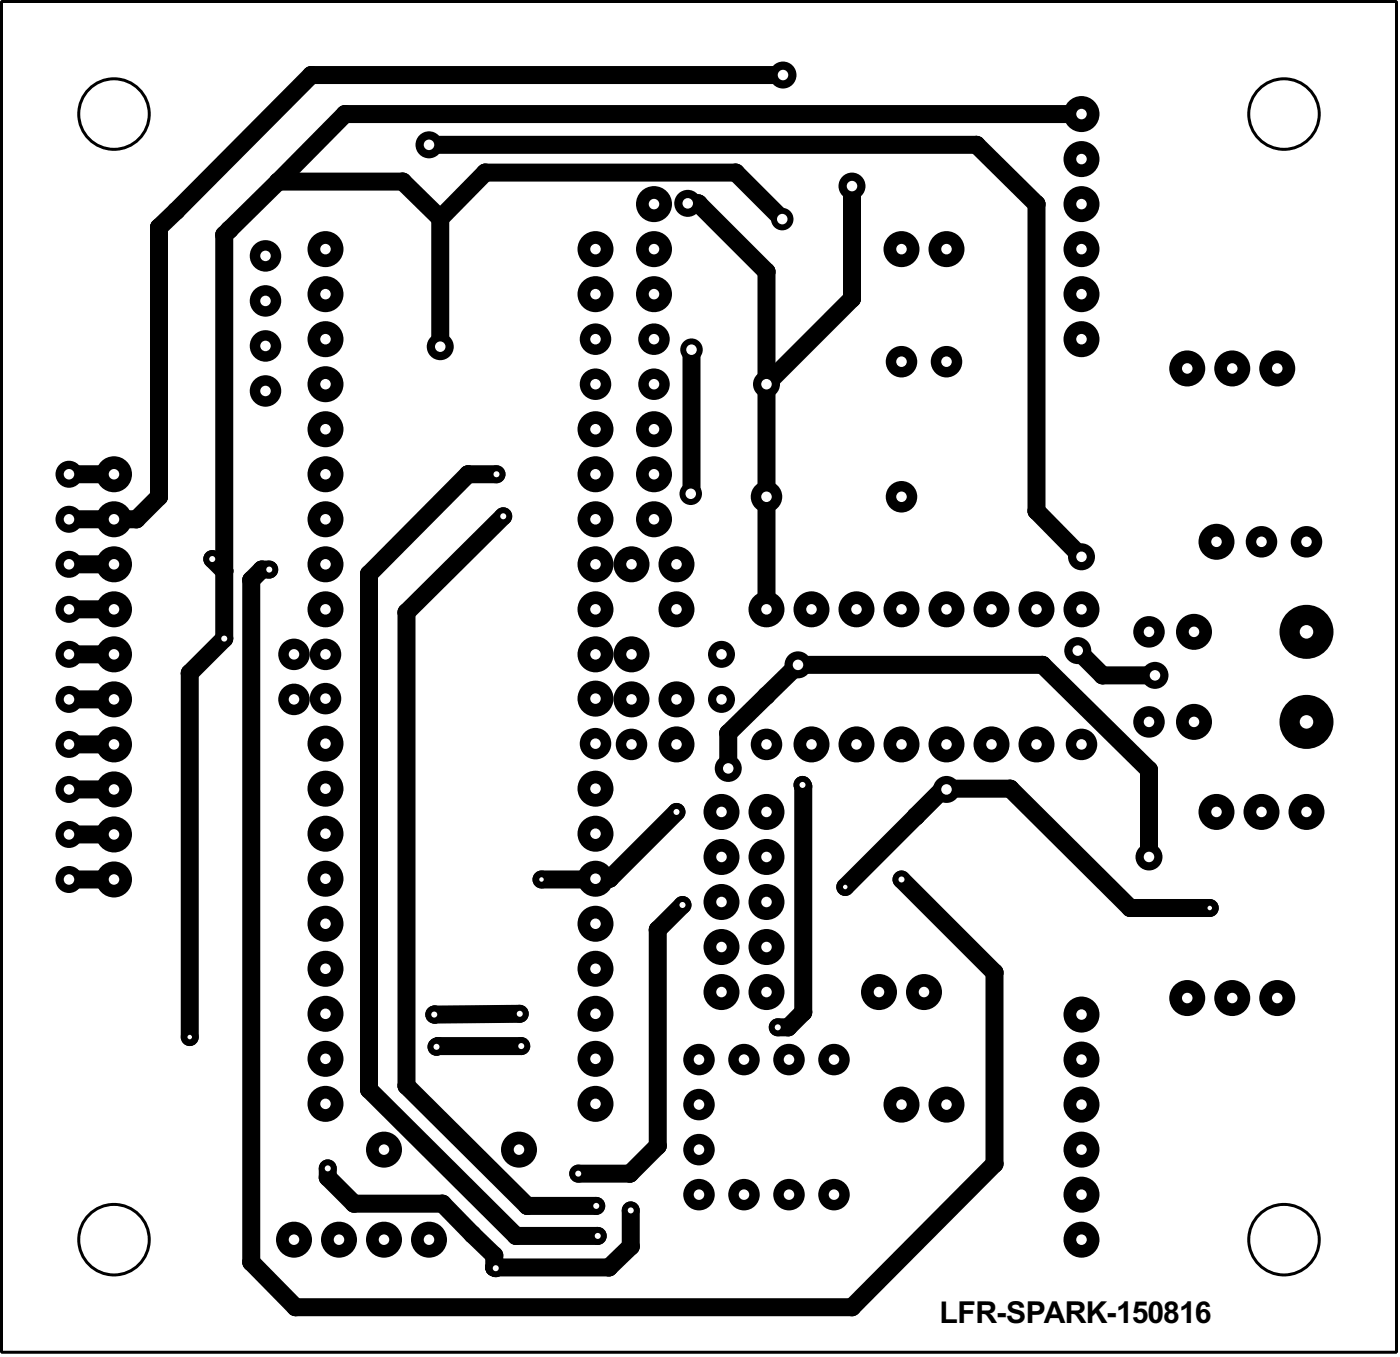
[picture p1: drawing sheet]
<svg xmlns="http://www.w3.org/2000/svg" width="79mm" height="77mm" viewBox="0 0 79 77" stroke-linecap="round" stroke-linejoin="round" font-family="sans-serif">
<defs><g id="words">
<text font-size="1.9" x="53" y="74.6">LFR-SPARK-150816</text>
</g></defs>
<g fill="none" stroke="#000" stroke-width="1">
<path d="M15.7 10.2h7l2.1 2.1M15.7 10.2l-3 3.1v22.7l-2 2v20.5M24.2 8.2h30.9l3.4 3.3v17.3l2.5 2.6M24.8 12.3l2.6-2.6h14.1l2.7 2.7M24.8 12.3v7.3M38.8 11.5h.6l3.9 3.8v19.1M39 19.7v8.2M44.2 4.2h-26.6l-8.6 8.6v15.2l-1.3 1.3h-3.8M48.1 10.5v6.3l-4.8 4.9M61 6.4h-41.5l-3.8 3.8M3.9 26.8h2.5M3.9 31.8h2.5"/>
<path d="M3.9 34.4h2.5M3.9 36.9h2.5M3.9 39.5h2.5M12 31.5l.7 .7M15.2 32.1h-.4l-.6 .6v38.5l2.5 2.5h31.4l8-8v-10.8l-5.2-5.3M28 26.8h-1.6l-5.6 5.6v29.1l8.3 8.2h4.6M28.4 29.1l-5.5 5.4v26.8l6.9 6.7h3.9M60.8 36.7l1.4 1.4h3M3.9 42h2.5M3.9 44.5h2.5M3.9 47.1h2.5M3.9 49.6h2.5"/>
<path d="M29.3 57.2h-4.8M29.4 59l-4.8 .1M38.2 45.8l-3.8 3.8h-3.8M38.5 51.1l-1.4 1.4v12.1l-1.5 1.6h-3M41.1 43.3v-1.9l3.9-3.9h13.8l6.1 5.9v4.9M45.3 44.3v12.8l-.8 .9h-.6M47.7 50l5.5-5.5h3.8l6.8 6.7h4.5M18.5 65.9v.5l1.5 1.5h5l2.9 2.9v.7M27.9 71.5h.1M35.6 68.3v2l-1.2 1.2h-6.5"/>
</g>
<g fill="#000">
<circle cx="9" cy="12.8" r=".51"/>
<circle cx="9.9" cy="11.9" r=".51"/>
<circle cx="12.7" cy="13.3" r=".51"/>
<circle cx="13" cy="13" r=".51"/>
<circle cx="15.7" cy="10.2" r=".51"/>
<circle cx="17.6" cy="4.2" r=".51"/>
<circle cx="19.5" cy="6.4" r=".51"/>
<circle cx="22.7" cy="10.2" r=".51"/>
<circle cx="24.2" cy="8.2" r=".76"/>
<circle cx="24.8" cy="12.3" r=".51"/>
<circle cx="27.4" cy="9.7" r=".51"/>
<circle cx="39.4" cy="11.5" r=".51"/>
<circle cx="39.5" cy="11.5" r=".51"/>
<circle cx="41.5" cy="9.7" r=".51"/>
<circle cx="43.3" cy="15.3" r=".51"/>
<circle cx="48.1" cy="16.8" r=".51"/>
<circle cx="55.1" cy="8.2" r=".51"/>
<circle cx="58.5" cy="11.5" r=".51"/>
<circle cx="7.7" cy="29.3" r=".51"/>
<circle cx="9" cy="28" r=".51"/>
<circle cx="10.7" cy="38" r=".51"/>
<circle cx="12.7" cy="32.2" r=".51"/>
<circle cx="14.2" cy="32.7" r=".51"/>
<circle cx="14.8" cy="32.1" r=".51"/>
<circle cx="20.8" cy="32.4" r=".51"/>
<circle cx="22.9" cy="34.5" r=".51"/>
<circle cx="26.4" cy="26.8" r=".51"/>
<circle cx="39" cy="27.9" r=".51"/>
<circle cx="43.3" cy="39.2" r=".51"/>
<circle cx="58.5" cy="28.8" r=".51"/>
<circle cx="58.8" cy="37.5" r=".51"/>
<circle cx="62.2" cy="38.1" r=".51"/>
<circle cx="24.6" cy="57.2" r=".51"/>
<circle cx="24.7" cy="59" r=".51"/>
<circle cx="33.6" cy="49.6" r=".51"/>
<circle cx="34.4" cy="49.6" r=".51"/>
<circle cx="37.1" cy="52.5" r=".51"/>
<circle cx="41.1" cy="41.4" r=".51"/>
<circle cx="44.5" cy="58" r=".51"/>
<circle cx="45.3" cy="44.4" r=".51"/>
<circle cx="45.3" cy="57.1" r=".51"/>
<circle cx="51.7" cy="46.1" r=".51"/>
<circle cx="53.2" cy="44.5" r=".51"/>
<circle cx="53.4" cy="44.5" r=".51"/>
<circle cx="56.1" cy="54.9" r=".51"/>
<circle cx="57" cy="44.5" r=".51"/>
<circle cx="63.8" cy="51.2" r=".51"/>
<circle cx="64.9" cy="43.4" r=".51"/>
<circle cx="14.2" cy="71.2" r=".51"/>
<circle cx="16.7" cy="73.7" r=".51"/>
<circle cx="18.5" cy="66.4" r=".51"/>
<circle cx="20" cy="67.9" r=".51"/>
<circle cx="20.8" cy="61.5" r=".51"/>
<circle cx="22.9" cy="61.3" r=".51"/>
<circle cx="25" cy="67.9" r=".51"/>
<circle cx="26.7" cy="69.6" r=".51"/>
<circle cx="27.9" cy="70.8" r=".51"/>
<circle cx="27.9" cy="71.5" r=".51"/>
<circle cx="29.1" cy="69.7" r=".51"/>
<circle cx="29.8" cy="68" r=".51"/>
<circle cx="34.4" cy="71.5" r=".51"/>
<circle cx="35.6" cy="66.2" r=".51"/>
<circle cx="35.6" cy="70.3" r=".51"/>
<circle cx="37.1" cy="64.6" r=".51"/>
<circle cx="48.1" cy="73.7" r=".51"/>
<circle cx="56.1" cy="65.7" r=".51"/>
</g>
<circle cx="53.2" cy="44.5" r=".51" fill="#000"/>
<circle cx="24.2" cy="8.2" r=".3" fill="#fff"/>
<circle cx="61" cy="31.4" r=".76" fill="#000"/>
<circle cx="61" cy="31.4" r=".3" fill="#fff"/>
<circle cx="43.3" cy="21.7" r=".76" fill="#000"/>
<circle cx="43.3" cy="21.7" r=".3" fill="#fff"/>
<circle cx="38.8" cy="11.5" r=".76" fill="#000"/>
<circle cx="38.8" cy="11.5" r=".3" fill="#fff"/>
<circle cx="39" cy="19.7" r=".64" fill="#000"/>
<circle cx="39" cy="19.7" r=".3" fill="#fff"/>
<circle cx="39" cy="27.9" r=".64" fill="#000"/>
<circle cx="39" cy="27.9" r=".3" fill="#fff"/>
<circle cx="12.7" cy="36" r=".51" fill="#000"/>
<circle cx="12.7" cy="36" r=".17" fill="#fff"/>
<circle cx="24.8" cy="19.6" r=".76" fill="#000"/>
<circle cx="24.8" cy="19.6" r=".3" fill="#fff"/>
<circle cx="60.8" cy="36.7" r=".76" fill="#000"/>
<circle cx="60.8" cy="36.7" r=".3" fill="#fff"/>
<circle cx="65.2" cy="38.1" r=".76" fill="#000"/>
<circle cx="65.2" cy="38.1" r=".3" fill="#fff"/>
<circle cx="53.4" cy="44.5" r=".76" fill="#000"/>
<circle cx="53.4" cy="44.5" r=".3" fill="#fff"/>
<circle cx="44.2" cy="12.4" r=".64" fill="#000"/>
<circle cx="44.2" cy="12.4" r=".3" fill="#fff"/>
<circle cx="12" cy="31.5" r=".51" fill="#000"/>
<circle cx="12" cy="31.5" r=".17" fill="#fff"/>
<circle cx="61" cy="57.2" r=".51" fill="#000"/>
<circle cx="61" cy="57.2" r=".13" fill="#fff"/>
<circle cx="61" cy="6.4" r=".51" fill="#000"/>
<circle cx="61" cy="6.4" r=".13" fill="#fff"/>
<circle cx="38.5" cy="51.1" r=".51" fill="#000"/>
<circle cx="38.5" cy="51.1" r=".17" fill="#fff"/>
<circle cx="32.6" cy="66.2" r=".51" fill="#000"/>
<circle cx="32.6" cy="66.2" r=".17" fill="#fff"/>
<circle cx="28.4" cy="29.1" r=".51" fill="#000"/>
<circle cx="28.4" cy="29.1" r=".17" fill="#fff"/>
<circle cx="33.7" cy="68" r=".51" fill="#000"/>
<circle cx="33.7" cy="68" r=".17" fill="#fff"/>
<circle cx="41.1" cy="43.3" r=".76" fill="#000"/>
<circle cx="41.1" cy="43.3" r=".3" fill="#fff"/>
<circle cx="3.9" cy="26.8" r=".76" fill="#000"/>
<circle cx="3.9" cy="26.8" r=".3" fill="#fff"/>
<circle cx="3.9" cy="29.3" r=".76" fill="#000"/>
<circle cx="3.9" cy="29.3" r=".3" fill="#fff"/>
<circle cx="3.9" cy="31.8" r=".76" fill="#000"/>
<circle cx="3.9" cy="31.8" r=".3" fill="#fff"/>
<circle cx="3.9" cy="34.4" r=".76" fill="#000"/>
<circle cx="3.9" cy="34.4" r=".3" fill="#fff"/>
<circle cx="3.9" cy="36.9" r=".76" fill="#000"/>
<circle cx="3.9" cy="36.9" r=".3" fill="#fff"/>
<circle cx="3.9" cy="39.5" r=".76" fill="#000"/>
<circle cx="3.9" cy="39.5" r=".3" fill="#fff"/>
<circle cx="3.9" cy="42" r=".76" fill="#000"/>
<circle cx="3.9" cy="42" r=".3" fill="#fff"/>
<circle cx="3.9" cy="44.5" r=".76" fill="#000"/>
<circle cx="3.9" cy="44.5" r=".3" fill="#fff"/>
<circle cx="3.9" cy="47.1" r=".76" fill="#000"/>
<circle cx="3.9" cy="47.1" r=".3" fill="#fff"/>
<circle cx="3.9" cy="49.6" r=".76" fill="#000"/>
<circle cx="3.9" cy="49.6" r=".3" fill="#fff"/>
<circle cx="43.9" cy="58" r=".51" fill="#000"/>
<circle cx="43.9" cy="58" r=".17" fill="#fff"/>
<circle cx="45.3" cy="44.3" r=".51" fill="#000"/>
<circle cx="45.3" cy="44.3" r=".17" fill="#fff"/>
<circle cx="29.4" cy="59" r=".51" fill="#000"/>
<circle cx="29.4" cy="59" r=".17" fill="#fff"/>
<circle cx="24.6" cy="59.1" r=".51" fill="#000"/>
<circle cx="24.6" cy="59.1" r=".17" fill="#fff"/>
<circle cx="28" cy="26.8" r=".51" fill="#000"/>
<circle cx="28" cy="26.8" r=".17" fill="#fff"/>
<circle cx="33.7" cy="69.7" r=".51" fill="#000"/>
<circle cx="33.7" cy="69.7" r=".17" fill="#fff"/>
<circle cx="35.6" cy="68.3" r=".51" fill="#000"/>
<circle cx="35.6" cy="68.3" r=".17" fill="#fff"/>
<circle cx="18.5" cy="65.9" r=".51" fill="#000"/>
<circle cx="18.5" cy="65.9" r=".17" fill="#fff"/>
<circle cx="28" cy="71.5" r=".51" fill="#000"/>
<circle cx="28" cy="71.5" r=".17" fill="#fff"/>
<circle cx="10.7" cy="58.5" r=".51" fill="#000"/>
<circle cx="10.7" cy="58.5" r=".13" fill="#fff"/>
<circle cx="30.6" cy="49.6" r=".51" fill="#000"/>
<circle cx="30.6" cy="49.6" r=".13" fill="#fff"/>
<circle cx="38.2" cy="45.8" r=".51" fill="#000"/>
<circle cx="38.2" cy="45.8" r=".17" fill="#fff"/>
<circle cx="47.7" cy="50" r=".51" fill="#000"/>
<circle cx="47.7" cy="50" r=".13" fill="#fff"/>
<circle cx="15.2" cy="32.1" r=".51" fill="#000"/>
<circle cx="15.2" cy="32.1" r=".17" fill="#fff"/>
<circle cx="50.9" cy="49.6" r=".51" fill="#000"/>
<circle cx="50.9" cy="49.6" r=".17" fill="#fff"/>
<circle cx="48.1" cy="10.5" r=".76" fill="#000"/>
<circle cx="48.1" cy="10.5" r=".3" fill="#fff"/>
<circle cx="44.2" cy="4.2" r=".76" fill="#000"/>
<circle cx="44.2" cy="4.2" r=".3" fill="#fff"/>
<circle cx="45" cy="37.5" r=".76" fill="#000"/>
<circle cx="45" cy="37.5" r=".3" fill="#fff"/>
<circle cx="64.9" cy="48.3" r=".76" fill="#000"/>
<circle cx="64.9" cy="48.3" r=".3" fill="#fff"/>
<circle cx="68.3" cy="51.2" r=".51" fill="#000"/>
<circle cx="68.3" cy="51.2" r=".13" fill="#fff"/>
<circle cx="29.3" cy="57.2" r=".51" fill="#000"/>
<circle cx="29.3" cy="57.2" r=".17" fill="#fff"/>
<circle cx="24.5" cy="57.2" r=".51" fill="#000"/>
<circle cx="24.5" cy="57.2" r=".17" fill="#fff"/>
<circle cx="33.6" cy="62.3" r="1.02" fill="#000"/>
<circle cx="33.6" cy="62.3" r=".3" fill="#fff"/>
<circle cx="33.6" cy="59.7" r="1.02" fill="#000"/>
<circle cx="33.6" cy="59.7" r=".3" fill="#fff"/>
<circle cx="33.6" cy="57.2" r="1.02" fill="#000"/>
<circle cx="33.6" cy="57.2" r=".3" fill="#fff"/>
<circle cx="33.6" cy="54.7" r="1.02" fill="#000"/>
<circle cx="33.6" cy="54.7" r=".3" fill="#fff"/>
<circle cx="33.6" cy="52.1" r="1.02" fill="#000"/>
<circle cx="33.6" cy="52.1" r=".3" fill="#fff"/>
<circle cx="33.6" cy="49.6" r="1.02" fill="#000"/>
<circle cx="33.6" cy="49.6" r=".3" fill="#fff"/>
<circle cx="33.6" cy="47" r="1.02" fill="#000"/>
<circle cx="33.6" cy="47" r=".3" fill="#fff"/>
<circle cx="33.6" cy="44.5" r="1.02" fill="#000"/>
<circle cx="33.6" cy="44.5" r=".3" fill="#fff"/>
<circle cx="33.6" cy="42" r=".89" fill="#000"/>
<circle cx="33.6" cy="42" r=".3" fill="#fff"/>
<circle cx="33.6" cy="39.4" r="1.02" fill="#000"/>
<circle cx="33.6" cy="39.4" r=".3" fill="#fff"/>
<circle cx="33.6" cy="36.9" r="1.02" fill="#000"/>
<circle cx="33.6" cy="36.9" r=".3" fill="#fff"/>
<circle cx="33.6" cy="34.4" r="1.02" fill="#000"/>
<circle cx="33.6" cy="34.4" r=".3" fill="#fff"/>
<circle cx="33.6" cy="31.8" r="1.02" fill="#000"/>
<circle cx="33.6" cy="31.8" r=".3" fill="#fff"/>
<circle cx="33.6" cy="29.3" r="1.02" fill="#000"/>
<circle cx="33.6" cy="29.3" r=".3" fill="#fff"/>
<circle cx="33.6" cy="26.8" r="1.02" fill="#000"/>
<circle cx="33.6" cy="26.8" r=".3" fill="#fff"/>
<circle cx="33.6" cy="24.2" r="1.02" fill="#000"/>
<circle cx="33.6" cy="24.2" r=".3" fill="#fff"/>
<circle cx="33.6" cy="21.7" r=".89" fill="#000"/>
<circle cx="33.6" cy="21.7" r=".3" fill="#fff"/>
<circle cx="33.6" cy="19.1" r=".89" fill="#000"/>
<circle cx="33.6" cy="19.1" r=".3" fill="#fff"/>
<circle cx="33.6" cy="16.6" r="1.02" fill="#000"/>
<circle cx="33.6" cy="16.6" r=".3" fill="#fff"/>
<circle cx="33.6" cy="14.1" r="1.02" fill="#000"/>
<circle cx="33.6" cy="14.1" r=".3" fill="#fff"/>
<circle cx="18.4" cy="14.1" r="1.02" fill="#000"/>
<circle cx="18.4" cy="14.1" r=".3" fill="#fff"/>
<circle cx="18.4" cy="16.6" r="1.02" fill="#000"/>
<circle cx="18.4" cy="16.6" r=".3" fill="#fff"/>
<circle cx="18.4" cy="19.1" r="1.02" fill="#000"/>
<circle cx="18.4" cy="19.1" r=".3" fill="#fff"/>
<circle cx="18.4" cy="21.7" r="1.02" fill="#000"/>
<circle cx="18.4" cy="21.7" r=".3" fill="#fff"/>
<circle cx="18.4" cy="24.2" r="1.02" fill="#000"/>
<circle cx="18.4" cy="24.2" r=".3" fill="#fff"/>
<circle cx="18.4" cy="26.8" r="1.02" fill="#000"/>
<circle cx="18.4" cy="26.8" r=".3" fill="#fff"/>
<circle cx="18.4" cy="29.3" r="1.02" fill="#000"/>
<circle cx="18.4" cy="29.3" r=".3" fill="#fff"/>
<circle cx="18.4" cy="31.8" r="1.02" fill="#000"/>
<circle cx="18.4" cy="31.8" r=".3" fill="#fff"/>
<circle cx="18.4" cy="34.4" r="1.02" fill="#000"/>
<circle cx="18.4" cy="34.4" r=".3" fill="#fff"/>
<circle cx="18.4" cy="36.9" r=".89" fill="#000"/>
<circle cx="18.4" cy="36.9" r=".3" fill="#fff"/>
<circle cx="18.4" cy="39.4" r=".89" fill="#000"/>
<circle cx="18.4" cy="39.4" r=".3" fill="#fff"/>
<circle cx="18.4" cy="42" r="1.02" fill="#000"/>
<circle cx="18.4" cy="42" r=".3" fill="#fff"/>
<circle cx="18.4" cy="44.5" r="1.02" fill="#000"/>
<circle cx="18.4" cy="44.5" r=".3" fill="#fff"/>
<circle cx="18.4" cy="47" r="1.02" fill="#000"/>
<circle cx="18.4" cy="47" r=".3" fill="#fff"/>
<circle cx="18.4" cy="49.6" r="1.02" fill="#000"/>
<circle cx="18.4" cy="49.6" r=".3" fill="#fff"/>
<circle cx="18.4" cy="52.1" r="1.02" fill="#000"/>
<circle cx="18.4" cy="52.1" r=".3" fill="#fff"/>
<circle cx="18.4" cy="54.7" r="1.02" fill="#000"/>
<circle cx="18.4" cy="54.7" r=".3" fill="#fff"/>
<circle cx="18.4" cy="57.2" r="1.02" fill="#000"/>
<circle cx="18.4" cy="57.2" r=".3" fill="#fff"/>
<circle cx="18.4" cy="59.7" r="1.02" fill="#000"/>
<circle cx="18.4" cy="59.7" r=".3" fill="#fff"/>
<circle cx="18.4" cy="62.3" r="1.02" fill="#000"/>
<circle cx="18.4" cy="62.3" r=".3" fill="#fff"/>
<circle cx="35.6" cy="39.5" r="1.02" fill="#000"/>
<circle cx="35.6" cy="39.5" r=".3" fill="#fff"/>
<circle cx="35.6" cy="36.9" r="1.02" fill="#000"/>
<circle cx="35.6" cy="36.9" r=".3" fill="#fff"/>
<circle cx="16.6" cy="36.9" r=".89" fill="#000"/>
<circle cx="16.6" cy="36.9" r=".3" fill="#fff"/>
<circle cx="16.6" cy="39.5" r=".89" fill="#000"/>
<circle cx="16.6" cy="39.5" r=".3" fill="#fff"/>
<circle cx="6.4" cy="26.8" r="1.02" fill="#000"/>
<circle cx="6.4" cy="26.8" r=".3" fill="#fff"/>
<circle cx="6.4" cy="29.3" r="1.02" fill="#000"/>
<circle cx="6.4" cy="29.3" r=".3" fill="#fff"/>
<circle cx="6.4" cy="31.8" r="1.02" fill="#000"/>
<circle cx="6.4" cy="31.8" r=".3" fill="#fff"/>
<circle cx="6.4" cy="34.4" r="1.02" fill="#000"/>
<circle cx="6.4" cy="34.4" r=".3" fill="#fff"/>
<circle cx="6.4" cy="36.9" r="1.02" fill="#000"/>
<circle cx="6.4" cy="36.9" r=".3" fill="#fff"/>
<circle cx="6.4" cy="39.5" r="1.02" fill="#000"/>
<circle cx="6.4" cy="39.5" r=".3" fill="#fff"/>
<circle cx="6.4" cy="42" r="1.02" fill="#000"/>
<circle cx="6.4" cy="42" r=".3" fill="#fff"/>
<circle cx="6.4" cy="44.5" r="1.02" fill="#000"/>
<circle cx="6.4" cy="44.5" r=".3" fill="#fff"/>
<circle cx="6.4" cy="47.1" r="1.02" fill="#000"/>
<circle cx="6.4" cy="47.1" r=".3" fill="#fff"/>
<circle cx="6.4" cy="49.6" r="1.02" fill="#000"/>
<circle cx="6.4" cy="49.6" r=".3" fill="#fff"/>
<circle cx="38.2" cy="39.5" r="1.02" fill="#000"/>
<circle cx="38.2" cy="39.5" r=".3" fill="#fff"/>
<circle cx="38.2" cy="34.4" r="1.02" fill="#000"/>
<circle cx="38.2" cy="34.4" r=".3" fill="#fff"/>
<circle cx="35.6" cy="31.8" r="1.02" fill="#000"/>
<circle cx="35.6" cy="31.8" r=".3" fill="#fff"/>
<circle cx="38.2" cy="31.8" r="1.02" fill="#000"/>
<circle cx="38.2" cy="31.8" r=".3" fill="#fff"/>
<circle cx="35.6" cy="42" r=".89" fill="#000"/>
<circle cx="35.6" cy="42" r=".3" fill="#fff"/>
<circle cx="38.2" cy="42" r="1.02" fill="#000"/>
<circle cx="38.2" cy="42" r=".3" fill="#fff"/>
<circle cx="43.3" cy="42" r=".89" fill="#000"/>
<circle cx="43.3" cy="42" r=".3" fill="#fff"/>
<circle cx="45.8" cy="42" r="1.02" fill="#000"/>
<circle cx="45.8" cy="42" r=".3" fill="#fff"/>
<circle cx="48.3" cy="42" r="1.02" fill="#000"/>
<circle cx="48.3" cy="42" r=".3" fill="#fff"/>
<circle cx="50.9" cy="42" r="1.02" fill="#000"/>
<circle cx="50.9" cy="42" r=".3" fill="#fff"/>
<circle cx="53.4" cy="42" r="1.02" fill="#000"/>
<circle cx="53.4" cy="42" r=".3" fill="#fff"/>
<circle cx="56" cy="42" r="1.02" fill="#000"/>
<circle cx="56" cy="42" r=".3" fill="#fff"/>
<circle cx="58.5" cy="42" r="1.02" fill="#000"/>
<circle cx="58.5" cy="42" r=".3" fill="#fff"/>
<circle cx="61" cy="42" r=".89" fill="#000"/>
<circle cx="61" cy="42" r=".3" fill="#fff"/>
<circle cx="61" cy="34.4" r="1.02" fill="#000"/>
<circle cx="61" cy="34.4" r=".3" fill="#fff"/>
<circle cx="58.5" cy="34.4" r="1.02" fill="#000"/>
<circle cx="58.5" cy="34.4" r=".3" fill="#fff"/>
<circle cx="56" cy="34.4" r="1.02" fill="#000"/>
<circle cx="56" cy="34.4" r=".3" fill="#fff"/>
<circle cx="53.4" cy="34.4" r="1.02" fill="#000"/>
<circle cx="53.4" cy="34.4" r=".3" fill="#fff"/>
<circle cx="50.9" cy="34.4" r="1.02" fill="#000"/>
<circle cx="50.9" cy="34.4" r=".3" fill="#fff"/>
<circle cx="48.3" cy="34.4" r="1.02" fill="#000"/>
<circle cx="48.3" cy="34.4" r=".3" fill="#fff"/>
<circle cx="45.8" cy="34.4" r="1.02" fill="#000"/>
<circle cx="45.8" cy="34.4" r=".3" fill="#fff"/>
<circle cx="43.3" cy="34.4" r="1.02" fill="#000"/>
<circle cx="43.3" cy="34.4" r=".3" fill="#fff"/>
<circle cx="73.7" cy="40.7" r="1.52" fill="#000"/>
<circle cx="73.7" cy="40.7" r=".38" fill="#fff"/>
<circle cx="73.7" cy="35.6" r="1.52" fill="#000"/>
<circle cx="73.7" cy="35.6" r=".38" fill="#fff"/>
<circle cx="68.7" cy="45.8" r="1.02" fill="#000"/>
<circle cx="68.7" cy="45.8" r=".3" fill="#fff"/>
<circle cx="71.2" cy="45.8" r="1.02" fill="#000"/>
<circle cx="71.2" cy="45.8" r=".3" fill="#fff"/>
<circle cx="73.7" cy="45.8" r="1.02" fill="#000"/>
<circle cx="73.7" cy="45.8" r=".3" fill="#fff"/>
<circle cx="73.7" cy="30.6" r=".89" fill="#000"/>
<circle cx="73.7" cy="30.6" r=".3" fill="#fff"/>
<circle cx="71.2" cy="30.6" r=".89" fill="#000"/>
<circle cx="71.2" cy="30.6" r=".3" fill="#fff"/>
<circle cx="68.7" cy="30.6" r="1.02" fill="#000"/>
<circle cx="68.7" cy="30.6" r=".3" fill="#fff"/>
<circle cx="67" cy="20.8" r="1.02" fill="#000"/>
<circle cx="67" cy="20.8" r=".3" fill="#fff"/>
<circle cx="69.6" cy="20.8" r="1.02" fill="#000"/>
<circle cx="69.6" cy="20.8" r=".3" fill="#fff"/>
<circle cx="72.1" cy="20.8" r="1.02" fill="#000"/>
<circle cx="72.1" cy="20.8" r=".3" fill="#fff"/>
<circle cx="72.1" cy="56.3" r="1.02" fill="#000"/>
<circle cx="72.1" cy="56.3" r=".3" fill="#fff"/>
<circle cx="69.6" cy="56.3" r="1.02" fill="#000"/>
<circle cx="69.6" cy="56.3" r=".3" fill="#fff"/>
<circle cx="67" cy="56.3" r="1.02" fill="#000"/>
<circle cx="67" cy="56.3" r=".3" fill="#fff"/>
<circle cx="50.9" cy="62.3" r="1.02" fill="#000"/>
<circle cx="50.9" cy="62.3" r=".3" fill="#fff"/>
<circle cx="53.4" cy="62.3" r="1.02" fill="#000"/>
<circle cx="53.4" cy="62.3" r=".3" fill="#fff"/>
<circle cx="53.4" cy="14.1" r="1.02" fill="#000"/>
<circle cx="53.4" cy="14.1" r=".3" fill="#fff"/>
<circle cx="50.9" cy="14.1" r="1.02" fill="#000"/>
<circle cx="50.9" cy="14.1" r=".3" fill="#fff"/>
<circle cx="29.3" cy="64.9" r="1.02" fill="#000"/>
<circle cx="29.3" cy="64.9" r=".3" fill="#fff"/>
<circle cx="21.7" cy="64.9" r="1.02" fill="#000"/>
<circle cx="21.7" cy="64.9" r=".3" fill="#fff"/>
<circle cx="40.7" cy="36.9" r=".76" fill="#000"/>
<circle cx="40.7" cy="36.9" r=".3" fill="#fff"/>
<circle cx="40.7" cy="39.5" r=".76" fill="#000"/>
<circle cx="40.7" cy="39.5" r=".3" fill="#fff"/>
<circle cx="67.4" cy="35.6" r="1.02" fill="#000"/>
<circle cx="67.4" cy="35.6" r=".3" fill="#fff"/>
<circle cx="64.9" cy="35.6" r=".89" fill="#000"/>
<circle cx="64.9" cy="35.6" r=".3" fill="#fff"/>
<circle cx="67.4" cy="40.7" r="1.02" fill="#000"/>
<circle cx="67.4" cy="40.7" r=".3" fill="#fff"/>
<circle cx="64.9" cy="40.7" r=".89" fill="#000"/>
<circle cx="64.9" cy="40.7" r=".3" fill="#fff"/>
<circle cx="36.9" cy="19.1" r=".89" fill="#000"/>
<circle cx="36.9" cy="19.1" r=".3" fill="#fff"/>
<circle cx="36.9" cy="16.6" r="1.02" fill="#000"/>
<circle cx="36.9" cy="16.6" r=".3" fill="#fff"/>
<circle cx="36.9" cy="14.1" r="1.02" fill="#000"/>
<circle cx="36.9" cy="14.1" r=".3" fill="#fff"/>
<circle cx="36.9" cy="11.5" r="1.02" fill="#000"/>
<circle cx="36.9" cy="11.5" r=".3" fill="#fff"/>
<circle cx="36.9" cy="29.3" r="1.02" fill="#000"/>
<circle cx="36.9" cy="29.3" r=".3" fill="#fff"/>
<circle cx="36.9" cy="26.8" r="1.02" fill="#000"/>
<circle cx="36.9" cy="26.8" r=".3" fill="#fff"/>
<circle cx="36.9" cy="24.2" r="1.02" fill="#000"/>
<circle cx="36.9" cy="24.2" r=".3" fill="#fff"/>
<circle cx="36.9" cy="21.7" r=".89" fill="#000"/>
<circle cx="36.9" cy="21.7" r=".3" fill="#fff"/>
<circle cx="49.6" cy="56" r="1.02" fill="#000"/>
<circle cx="49.6" cy="56" r=".3" fill="#fff"/>
<circle cx="52.2" cy="56" r="1.02" fill="#000"/>
<circle cx="52.2" cy="56" r=".3" fill="#fff"/>
<circle cx="6.4" cy="69.9" r="2.07" fill="#000"/>
<circle cx="6.4" cy="69.9" r="1.91" fill="#fff"/>
<circle cx="72.5" cy="69.9" r="2.07" fill="#000"/>
<circle cx="72.5" cy="69.9" r="1.91" fill="#fff"/>
<circle cx="72.5" cy="6.4" r="2.07" fill="#000"/>
<circle cx="72.5" cy="6.4" r="1.91" fill="#fff"/>
<circle cx="6.4" cy="6.4" r="2.07" fill="#000"/>
<circle cx="6.4" cy="6.4" r="1.91" fill="#fff"/>
<circle cx="50.9" cy="28" r=".89" fill="#000"/>
<circle cx="50.9" cy="28" r=".3" fill="#fff"/>
<circle cx="43.3" cy="28" r=".89" fill="#000"/>
<circle cx="43.3" cy="28" r=".3" fill="#fff"/>
<circle cx="50.9" cy="20.4" r=".89" fill="#000"/>
<circle cx="50.9" cy="20.4" r=".3" fill="#fff"/>
<circle cx="53.4" cy="20.4" r=".89" fill="#000"/>
<circle cx="53.4" cy="20.4" r=".3" fill="#fff"/>
<circle cx="61" cy="57.2" r="1.02" fill="#000"/>
<circle cx="61" cy="57.2" r=".3" fill="#fff"/>
<circle cx="61" cy="59.8" r="1.02" fill="#000"/>
<circle cx="61" cy="59.8" r=".3" fill="#fff"/>
<circle cx="61" cy="62.3" r="1.02" fill="#000"/>
<circle cx="61" cy="62.3" r=".3" fill="#fff"/>
<circle cx="61" cy="64.9" r="1.02" fill="#000"/>
<circle cx="61" cy="64.9" r=".3" fill="#fff"/>
<circle cx="61" cy="67.4" r="1.02" fill="#000"/>
<circle cx="61" cy="67.4" r=".3" fill="#fff"/>
<circle cx="61" cy="69.9" r="1.02" fill="#000"/>
<circle cx="61" cy="69.9" r=".3" fill="#fff"/>
<circle cx="61" cy="6.4" r="1.02" fill="#000"/>
<circle cx="61" cy="6.4" r=".3" fill="#fff"/>
<circle cx="61" cy="9" r="1.02" fill="#000"/>
<circle cx="61" cy="9" r=".3" fill="#fff"/>
<circle cx="61" cy="11.5" r="1.02" fill="#000"/>
<circle cx="61" cy="11.5" r=".3" fill="#fff"/>
<circle cx="61" cy="14.1" r="1.02" fill="#000"/>
<circle cx="61" cy="14.1" r=".3" fill="#fff"/>
<circle cx="61" cy="16.6" r="1.02" fill="#000"/>
<circle cx="61" cy="16.6" r=".3" fill="#fff"/>
<circle cx="61" cy="19.1" r="1.02" fill="#000"/>
<circle cx="61" cy="19.1" r=".3" fill="#fff"/>
<circle cx="40.7" cy="56" r="1.02" fill="#000"/>
<circle cx="40.7" cy="56" r=".3" fill="#fff"/>
<circle cx="40.7" cy="53.4" r="1.02" fill="#000"/>
<circle cx="40.7" cy="53.4" r=".3" fill="#fff"/>
<circle cx="40.7" cy="50.9" r="1.02" fill="#000"/>
<circle cx="40.7" cy="50.9" r=".3" fill="#fff"/>
<circle cx="40.7" cy="48.3" r="1.02" fill="#000"/>
<circle cx="40.7" cy="48.3" r=".3" fill="#fff"/>
<circle cx="40.7" cy="45.8" r="1.02" fill="#000"/>
<circle cx="40.7" cy="45.8" r=".3" fill="#fff"/>
<circle cx="43.3" cy="56" r="1.02" fill="#000"/>
<circle cx="43.3" cy="56" r=".3" fill="#fff"/>
<circle cx="43.3" cy="53.4" r="1.02" fill="#000"/>
<circle cx="43.3" cy="53.4" r=".3" fill="#fff"/>
<circle cx="43.3" cy="50.9" r="1.02" fill="#000"/>
<circle cx="43.3" cy="50.9" r=".3" fill="#fff"/>
<circle cx="43.3" cy="48.3" r="1.02" fill="#000"/>
<circle cx="43.3" cy="48.3" r=".3" fill="#fff"/>
<circle cx="43.3" cy="45.8" r="1.02" fill="#000"/>
<circle cx="43.3" cy="45.8" r=".3" fill="#fff"/>
<circle cx="39.5" cy="59.8" r=".89" fill="#000"/>
<circle cx="39.5" cy="59.8" r=".3" fill="#fff"/>
<circle cx="39.5" cy="62.3" r=".89" fill="#000"/>
<circle cx="39.5" cy="62.3" r=".3" fill="#fff"/>
<circle cx="39.5" cy="64.9" r=".89" fill="#000"/>
<circle cx="39.5" cy="64.9" r=".3" fill="#fff"/>
<circle cx="39.5" cy="67.4" r=".89" fill="#000"/>
<circle cx="39.5" cy="67.4" r=".3" fill="#fff"/>
<circle cx="42" cy="59.8" r=".89" fill="#000"/>
<circle cx="42" cy="59.8" r=".3" fill="#fff"/>
<circle cx="42" cy="67.4" r=".89" fill="#000"/>
<circle cx="42" cy="67.4" r=".3" fill="#fff"/>
<circle cx="44.5" cy="59.8" r=".89" fill="#000"/>
<circle cx="44.5" cy="59.8" r=".3" fill="#fff"/>
<circle cx="44.5" cy="67.4" r=".89" fill="#000"/>
<circle cx="44.5" cy="67.4" r=".3" fill="#fff"/>
<circle cx="47.1" cy="67.4" r=".89" fill="#000"/>
<circle cx="47.1" cy="67.4" r=".3" fill="#fff"/>
<circle cx="47.1" cy="59.8" r=".89" fill="#000"/>
<circle cx="47.1" cy="59.8" r=".3" fill="#fff"/>
<circle cx="16.6" cy="69.9" r="1.02" fill="#000"/>
<circle cx="16.6" cy="69.9" r=".3" fill="#fff"/>
<circle cx="19.1" cy="69.9" r="1.02" fill="#000"/>
<circle cx="19.1" cy="69.9" r=".3" fill="#fff"/>
<circle cx="21.7" cy="69.9" r="1.02" fill="#000"/>
<circle cx="21.7" cy="69.9" r=".3" fill="#fff"/>
<circle cx="24.2" cy="69.9" r="1.02" fill="#000"/>
<circle cx="24.2" cy="69.9" r=".3" fill="#fff"/>
<circle cx="15" cy="22.1" r=".89" fill="#000"/>
<circle cx="15" cy="22.1" r=".3" fill="#fff"/>
<circle cx="15" cy="19.5" r=".89" fill="#000"/>
<circle cx="15" cy="19.5" r=".3" fill="#fff"/>
<circle cx="15" cy="17" r=".89" fill="#000"/>
<circle cx="15" cy="17" r=".3" fill="#fff"/>
<circle cx="15" cy="14.4" r=".89" fill="#000"/>
<circle cx="15" cy="14.4" r=".3" fill="#fff"/>
<path d="M.1 .1h78.7v76.2h-78.7z" fill="none" stroke="#000" stroke-width=".17"/>
<use href="#words"/>
</svg>
